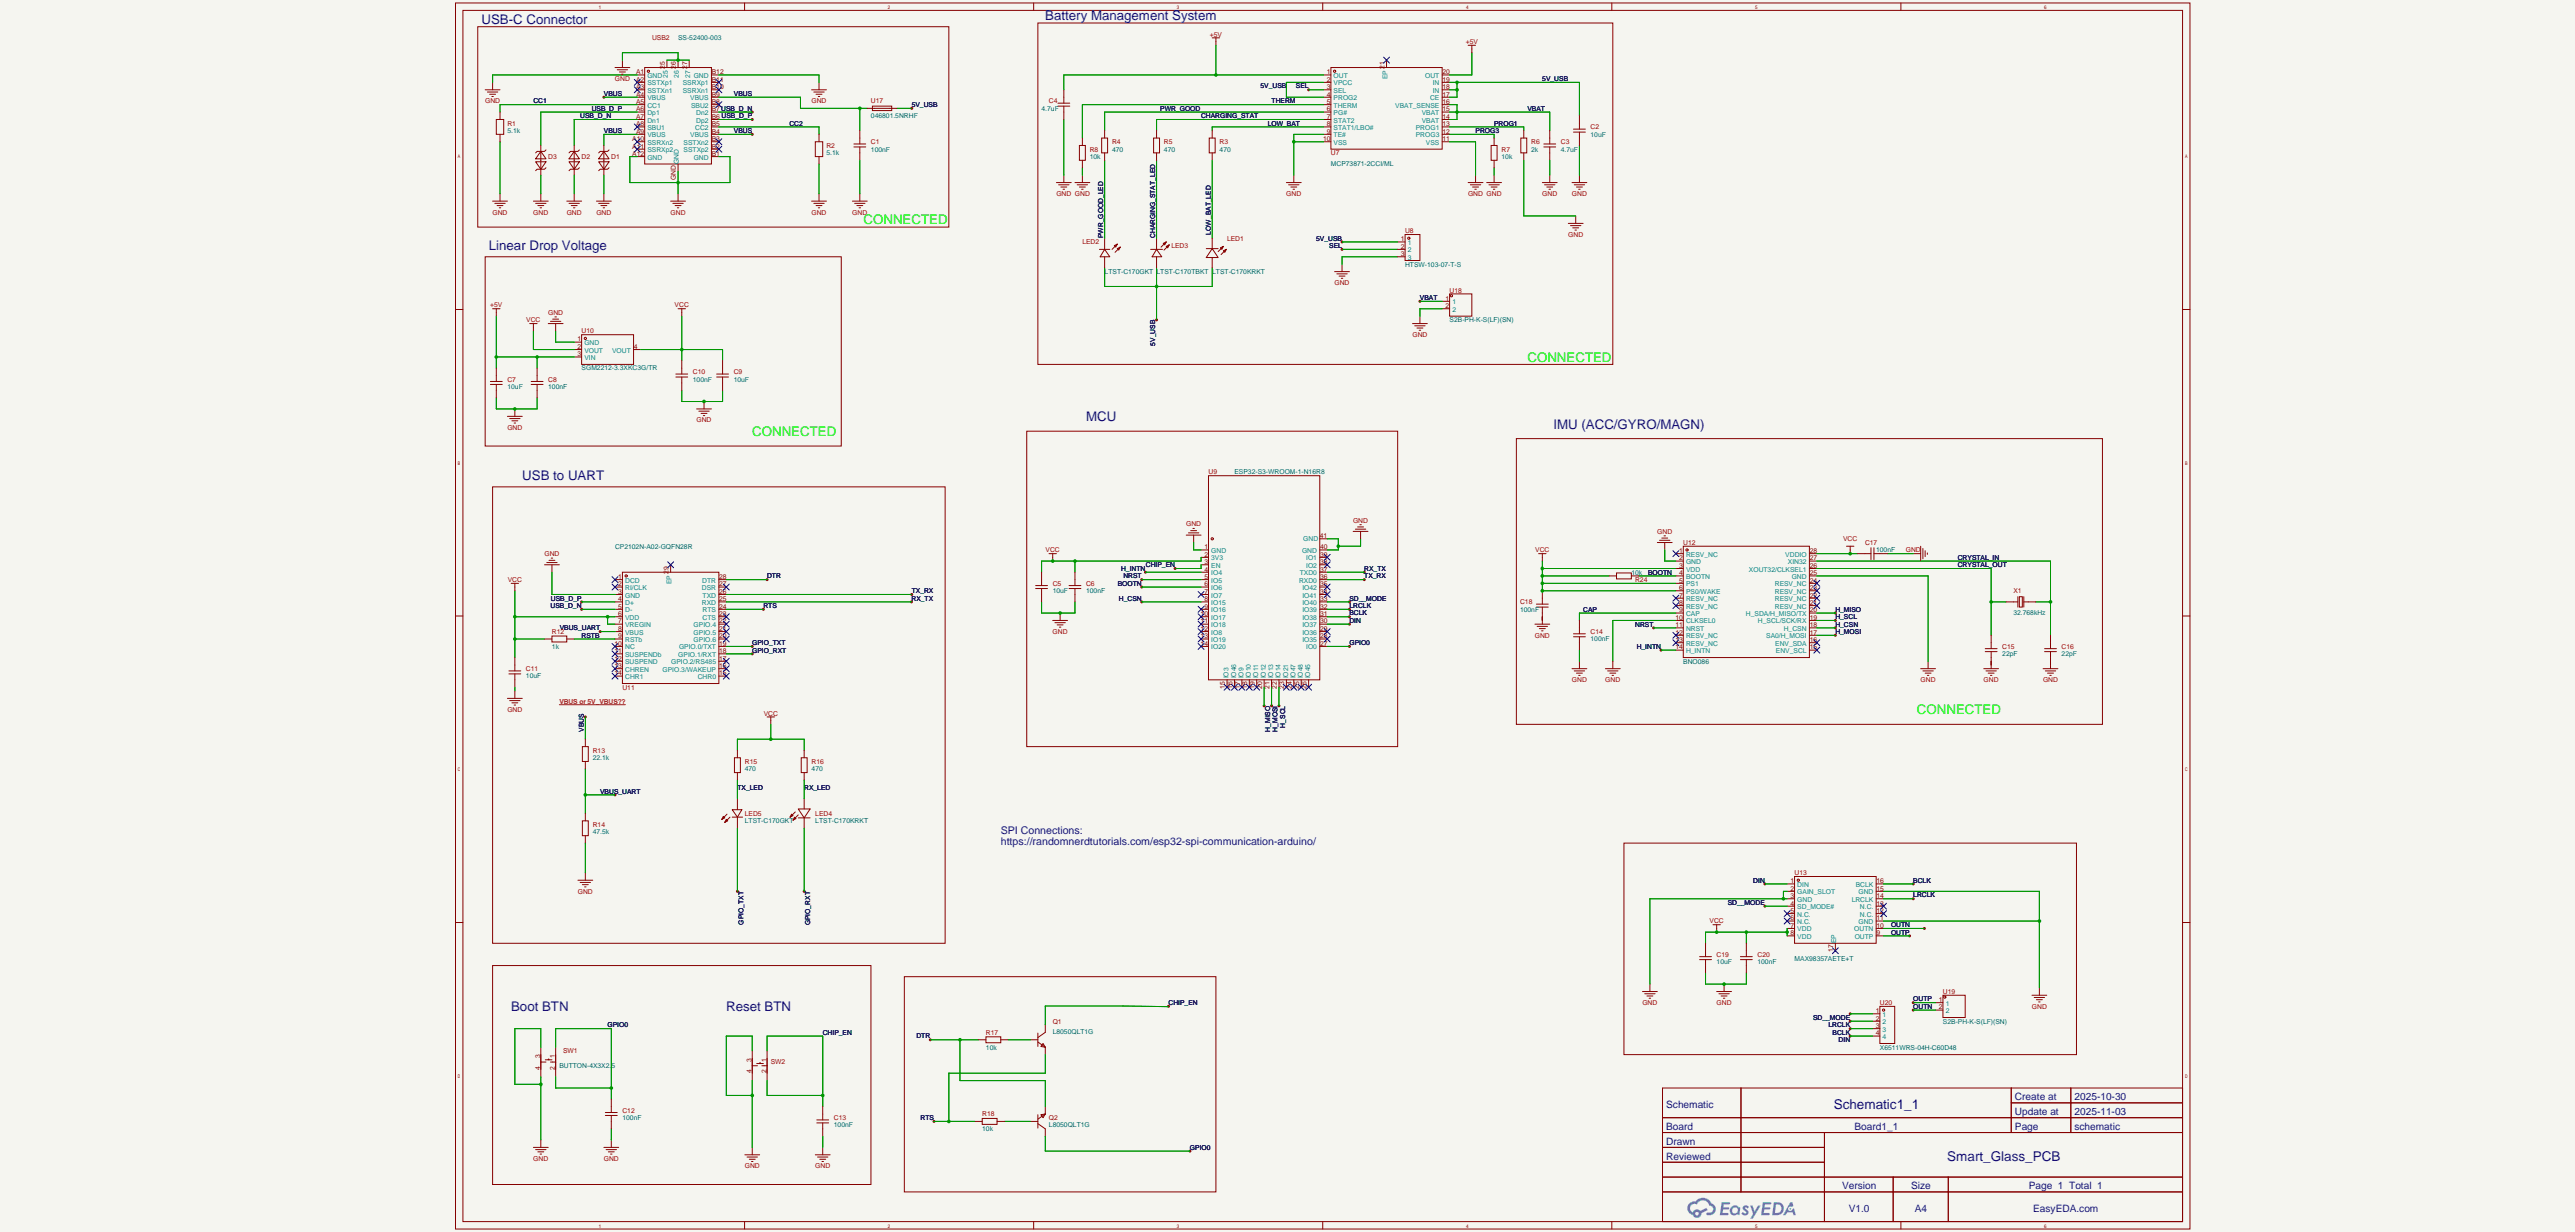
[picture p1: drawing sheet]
<svg xmlns="http://www.w3.org/2000/svg" width="882mm" height="422mm" viewBox="0 0 882 422" stroke-linecap="round" stroke-linejoin="round" font-family="sans-serif">
<defs><g id="words">
<g font-size="4.6" fill="#0000c2">
<text x="627.8" y="379.5">Schematic1_1</text>
<text x="666.7" y="397.2">Smart_Glass_PCB</text>
</g>
<g font-size="4.5" fill="#0000c2">
<text x="164.8" y="8.2">USB-C Connector</text>
<text x="357.9" y="7">Battery Management System</text>
<text x="167.4" y="85.7">Linear Drop Voltage</text>
<text x="371.9" y="144.1">MCU</text>
<text x="531.9" y="146.7">IMU (ACC/GYRO/MAGN)</text>
<text x="178.8" y="164.4">USB to UART</text>
<text x="175" y="346.1">Boot BTN</text>
<text x="248.7" y="346.1">Reset BTN</text>
</g>
<g font-size="4.5" fill="#0f0">
<text x="295.7" y="76.8">CONNECTED</text>
<text x="523" y="123.8">CONNECTED</text>
<text x="257.6" y="149.2">CONNECTED</text>
<text x="656.3" y="244.5">CONNECTED</text>
</g>
<g font-size="3.6" fill="#0000c2">
<text x="342.6" y="285.3">SPI Connections:</text>
<text x="342.6" y="289.3">https://randomnerdtutorials.com/esp32-spi-communication-arduino/</text>
</g>
<g font-size="3.5" fill="#0000c2">
<text x="689.9" y="376.6">Create at</text>
<text x="710.3" y="376.6">2025-10-30</text>
<text x="570.5" y="379.1">Schematic</text>
<text x="689.9" y="381.7">Update at</text>
<text x="710.3" y="381.7">2025-11-03</text>
<text x="570.5" y="386.7">Board</text>
<text x="635" y="386.7">Board1_1</text>
<text x="689.9" y="386.7">Page</text>
<text x="710.3" y="386.7">schematic</text>
<text x="570.5" y="391.8">Drawn</text>
<text x="570.5" y="396.9">Reviewed</text>
<text x="630.7" y="407.1">Version</text>
<text x="654.4" y="407.1">Size</text>
<text x="694.6" y="407.1">Page 1 Total 1</text>
<text x="633" y="414.7">V1.0</text>
<text x="655.6" y="414.7">A4</text>
<text x="696.1" y="414.7">EasyEDA.com</text>
</g>
<g font-size="2.3" fill="#a90000">
<text x="223.3" y="13.8">USB2</text>
<text x="414.2" y="12.5">+5V</text>
<text x="501.9" y="15">+5V</text>
<text x="210.5" y="27.7">GND</text>
<text x="166.1" y="35.4">GND</text>
<text x="277.9" y="35.4">GND</text>
<text x="298.2" y="35.4">U17</text>
<text x="359.2" y="35.4">C4</text>
<text x="173.7" y="43">R1</text>
<text x="544.6" y="44.2">C2</text>
<text x="283" y="50.6">R2</text>
<text x="298.2" y="49.3">C1</text>
<text x="373.1" y="51.9">R8</text>
<text x="380.7" y="49.3">R4</text>
<text x="398.5" y="49.3">R5</text>
<text x="417.6" y="49.3">R3</text>
<text x="455.7" y="53.1">U7</text>
<text x="514.1" y="51.9">R7</text>
<text x="524.3" y="49.3">R6</text>
<text x="534.4" y="49.3">C3</text>
<text x="187.7" y="54.4">D3</text>
<text x="199.1" y="54.4">D2</text>
<text x="209.3" y="54.4">D1</text>
<text x="361.7" y="67.1">GND GND</text>
<text x="440.4" y="67.1">GND</text>
<text x="502.6" y="67.1">GND GND</text>
<text x="528" y="67.1">GND</text>
<text x="538.2" y="67.1">GND</text>
<text x="168.6" y="73.5">GND</text>
<text x="182.6" y="73.5">GND</text>
<text x="194" y="73.5">GND</text>
<text x="204.2" y="73.5">GND</text>
<text x="229.6" y="73.5">GND</text>
<text x="277.9" y="73.5">GND</text>
<text x="291.8" y="73.5">GND</text>
<text x="370.6" y="83.6">LED2</text>
<text x="420.1" y="82.3">LED1</text>
<text x="481.1" y="79.8">U8</text>
<text x="536.9" y="81.1">GND</text>
<text x="401.1" y="84.9">LED3</text>
<text x="456.9" y="97.6">GND</text>
<text x="496.3" y="100.1">U18</text>
<text x="167.8" y="105.2">+5V</text>
<text x="187.7" y="107.7">GND</text>
<text x="231" y="105.2">VCC</text>
<text x="180.2" y="110.3">VCC</text>
<text x="199.1" y="114.1">U10</text>
<text x="483.6" y="115.4">GND</text>
<text x="173.7" y="130.6">C7</text>
<text x="187.7" y="130.6">C8</text>
<text x="237.2" y="128.1">C10</text>
<text x="251.2" y="128.1">C9</text>
<text x="173.7" y="147.1">GND</text>
<text x="238.5" y="144.6">GND</text>
<text x="413.8" y="162.4">U9</text>
<text x="463.3" y="178.9">GND</text>
<text x="406.1" y="180.1">GND</text>
<text x="567.4" y="182.7">GND</text>
<text x="631" y="185.2">VCC</text>
<text x="186.4" y="190.3">GND</text>
<text x="358" y="189">VCC</text>
<text x="525.6" y="189">VCC</text>
<text x="576.3" y="186.5">U12</text>
<text x="638.6" y="186.5">C17</text>
<text x="652.5" y="189">GND</text>
<text x="173.8" y="199.2">VCC</text>
<text x="360.4" y="200.5">C5</text>
<text x="371.9" y="200.5">C6</text>
<text x="559.8" y="199.2">R24</text>
<text x="689.4" y="203">X1</text>
<text x="520.4" y="206.8">C18</text>
<text x="189" y="217">R12</text>
<text x="360.4" y="217">GND</text>
<text x="525.5" y="218.2">GND</text>
<text x="544.6" y="217">C14</text>
<text x="685.5" y="222">C15</text>
<text x="705.9" y="222">C16</text>
<text x="180.1" y="229.7">C11</text>
<text x="538.2" y="233.5">GND</text>
<text x="549.6" y="233.5">GND</text>
<text x="657.6" y="233.5">GND</text>
<text x="679.2" y="233.5">GND</text>
<text x="699.5" y="233.5">GND</text>
<text x="213.1" y="236">U11</text>
<text x="173.7" y="243.6">GND</text>
<text x="261.5" y="244.9">VCC</text>
<text x="202.9" y="257.6">R13</text>
<text x="255" y="261.4">R15</text>
<text x="277.9" y="261.4">R16</text>
<text x="255" y="279.2">LED5</text>
<text x="279.1" y="279.2">LED4</text>
<text x="202.9" y="283">R14</text>
<text x="614.4" y="299.5">U13</text>
<text x="197.8" y="305.9">GND</text>
<text x="585.3" y="316">VCC</text>
<text x="587.8" y="327.5">C19</text>
<text x="601.7" y="327.5">C20</text>
<text x="665.2" y="340.2">U19</text>
<text x="562.3" y="344">GND</text>
<text x="587.7" y="344">GND</text>
<text x="643.6" y="344">U20</text>
<text x="695.7" y="345.2">GND</text>
<text x="360.4" y="350.3">Q1</text>
<text x="337.6" y="354.1">R17</text>
<text x="192.8" y="360.5">SW1</text>
<text x="263.9" y="364.3">SW2</text>
<text x="213.1" y="380.8">C12</text>
<text x="285.5" y="383.3">C13</text>
<text x="336.3" y="382.1">R18</text>
<text x="359.2" y="383.3">Q2</text>
<text x="182.6" y="397.3">GND</text>
<text x="206.7" y="397.3">GND</text>
<text x="255" y="399.8">GND</text>
<text x="279.1" y="399.8">GND</text>
</g>
<g font-size="2.3" fill="#006464">
<text x="232.2" y="13.8">SS-52400-003</text>
<text x="298.2" y="40.4">046801.5NRHF</text>
<text x="356.6" y="37.9">4.7uF</text>
<text x="173.7" y="45.5">5.1k</text>
<text x="544.6" y="46.8">10uF</text>
<text x="283" y="53.1">5.1k</text>
<text x="298.2" y="51.9">100nF</text>
<text x="380.7" y="51.9">470</text>
<text x="398.5" y="51.9">470</text>
<text x="417.6" y="51.9">470</text>
<text x="524.3" y="51.9">2k</text>
<text x="534.4" y="51.9">4.7uF</text>
<text x="373.1" y="54.4">10k</text>
<text x="455.7" y="56.7">MCP73871-2CCI/ML</text>
<text x="514.1" y="54.4">10k</text>
<text x="378.2" y="93.8">LTST-C170GKT</text>
<text x="396" y="93.8">LTST-C170TBKT</text>
<text x="415" y="93.8">LTST-C170KRKT</text>
<text x="481.1" y="91.2">HTSW-103-07-T-S</text>
<text x="496.3" y="110.3">S2B-PH-K-S(LF)(SN)</text>
<text x="199.1" y="126.8">SGM2212-3.3XKC3G/TR</text>
<text x="237.2" y="130.6">100nF</text>
<text x="251.2" y="130.6">10uF</text>
<text x="173.7" y="133.1">10uF</text>
<text x="187.7" y="133.1">100nF</text>
<text x="422.7" y="162.4">ESP32-S3-WROOM-1-N16R8</text>
<text x="210.6" y="187.8">CP2102N-A02-GQFN28R</text>
<text x="642.4" y="189">100nF</text>
<text x="558.5" y="196.6">10k</text>
<text x="360.4" y="203">10uF</text>
<text x="371.9" y="203">100nF</text>
<text x="520.4" y="209.3">100nF</text>
<text x="689.4" y="210.6">32.768kHz</text>
<text x="544.6" y="219.5">100nF</text>
<text x="189" y="222">1k</text>
<text x="576.3" y="227.1">BNO086</text>
<text x="685.5" y="224.6">22pF</text>
<text x="705.9" y="224.6">22pF</text>
<text x="180.1" y="232.2">10uF</text>
<text x="202.9" y="260.1">22.1k</text>
<text x="255" y="264">470</text>
<text x="277.9" y="264">470</text>
<text x="255" y="281.7">LTST-C170GKT</text>
<text x="279.1" y="281.7">LTST-C170KRKT</text>
<text x="202.9" y="285.5">47.5k</text>
<text x="587.8" y="330">10uF</text>
<text x="601.7" y="330">100nF</text>
<text x="614.4" y="328.7">MAX98357AETE+T</text>
<text x="360.4" y="353.9">L8050QLT1G</text>
<text x="665.2" y="350.3">S2B-PH-K-S(LF)(SN)</text>
<text x="337.6" y="359.2">10k</text>
<text x="643.6" y="359.2">X6511WRS-04H-C60D48</text>
<text x="191.5" y="365.6">BUTTON-4X3X2.5</text>
<text x="213.1" y="383.3">100nF</text>
<text x="285.5" y="385.9">100nF</text>
<text x="336.3" y="387.1">10k</text>
<text x="359.2" y="385.9">L8050QLT1G</text>
</g>
<g font-size="2.3" fill="#840000">
<text x="227.6" y="23.6" transform="rotate(-90 227.6 23.6)">25</text>
<text x="231.4" y="23.6" transform="rotate(-90 231.4 23.6)">26</text>
<text x="235.2" y="23.6" transform="rotate(-90 235.2 23.6)">27</text>
<text x="474" y="23.6" transform="rotate(-90 474 23.6)">21</text>
<text x="217.8" y="25.4">A1</text>
<text x="217.8" y="28">A2</text>
<text x="243.7" y="28">B11</text>
<text x="243.7" y="25.4">B12</text>
<text x="454.3" y="25.4">1</text>
<text x="454.3" y="28">2</text>
<text x="493.9" y="28">19</text>
<text x="493.9" y="25.4">20</text>
<text x="217.8" y="30.5">A3</text>
<text x="217.8" y="33">A4</text>
<text x="217.8" y="35.6">A5</text>
<text x="243.7" y="35.6">B8</text>
<text x="243.7" y="33">B9</text>
<text x="243.7" y="30.5">B10</text>
<text x="454.3" y="30.5">3</text>
<text x="454.3" y="33">4</text>
<text x="454.3" y="35.6">5</text>
<text x="493.9" y="35.6">16</text>
<text x="493.9" y="33">17</text>
<text x="493.9" y="30.5">18</text>
<text x="217.8" y="38.1">A6</text>
<text x="217.8" y="40.7">A7</text>
<text x="243.7" y="40.7">B6 USB_D_P</text>
<text x="243.7" y="38.1">B7USB_D_N</text>
<text x="454.3" y="38.1">6</text>
<text x="454.3" y="40.7">7</text>
<text x="493.9" y="40.7">14</text>
<text x="493.9" y="38.1">15</text>
<text x="217.8" y="43.2">A8</text>
<text x="217.8" y="45.7">A9</text>
<text x="243.7" y="45.7">B4</text>
<text x="243.7" y="43.2">B5</text>
<text x="454.3" y="43.2">8</text>
<text x="454.3" y="45.7">9</text>
<text x="493.9" y="45.7">12</text>
<text x="493.9" y="43.2">13</text>
<text x="216.5" y="48.3">A10</text>
<text x="216.5" y="50.8">A11</text>
<text x="216.5" y="53.4">A12</text>
<text x="243.7" y="53.4">B1</text>
<text x="243.7" y="50.8">B2</text>
<text x="243.7" y="48.3">B3</text>
<text x="453" y="48.3">10</text>
<text x="493.9" y="48.3">11</text>
<text x="231.4" y="61.8" transform="rotate(-90 231.4 61.8)">GND</text>
<text x="479.7" y="82.6">1</text>
<text x="479.7" y="85.1">2</text>
<text x="479.7" y="87.7">3</text>
<text x="494.9" y="102.9">1</text>
<text x="494.9" y="105.4">2</text>
<text x="197.7" y="119.4">2</text>
<text x="197.7" y="116.9">1</text>
<text x="217" y="119.4">4</text>
<text x="197.7" y="121.9">3</text>
<text x="451.9" y="184.2">41</text>
<text x="412.4" y="188">1</text>
<text x="412.4" y="190.5">2</text>
<text x="452" y="190.5">39</text>
<text x="452" y="188">40</text>
<text x="574.9" y="189.3">1</text>
<text x="574.9" y="191.8">2</text>
<text x="619.6" y="191.8">27</text>
<text x="619.6" y="189.3">28</text>
<text x="228.9" y="196.3" transform="rotate(-90 228.9 196.3)">29</text>
<text x="412.4" y="193.1">3</text>
<text x="412.4" y="195.6">4</text>
<text x="452" y="195.6">37</text>
<text x="452" y="193.1">38</text>
<text x="574.9" y="194.3">3</text>
<text x="574.9" y="196.9">4</text>
<text x="619.6" y="196.9">25</text>
<text x="619.6" y="194.3">26</text>
<text x="211.7" y="198.1">1</text>
<text x="211.7" y="200.7">2</text>
<text x="211.7" y="203.2">3</text>
<text x="246.3" y="203.2">26</text>
<text x="246.3" y="200.7">27</text>
<text x="246.3" y="198.1">28</text>
<text x="412.4" y="198.1">5</text>
<text x="412.4" y="200.7">6</text>
<text x="412.4" y="203.2">7</text>
<text x="452" y="203.2">34</text>
<text x="452" y="200.7">35</text>
<text x="452" y="198.1">36</text>
<text x="574.9" y="199.4">5</text>
<text x="574.9" y="202">6</text>
<text x="619.6" y="202">23</text>
<text x="619.6" y="199.4">24</text>
<text x="211.7" y="205.8">4</text>
<text x="211.7" y="208.3">5</text>
<text x="246.3" y="208.3">24</text>
<text x="246.3" y="205.8">25</text>
<text x="412.4" y="205.8">8</text>
<text x="412.4" y="208.3">9</text>
<text x="452" y="208.3">32</text>
<text x="452" y="205.8">33</text>
<text x="574.9" y="204.5">7</text>
<text x="574.9" y="207">8</text>
<text x="574.9" y="209.6">9</text>
<text x="619.6" y="209.6">20</text>
<text x="619.6" y="207">21</text>
<text x="619.6" y="204.5">22</text>
<text x="211.7" y="210.8">6</text>
<text x="211.7" y="213.4">7</text>
<text x="211.7" y="215.9">8</text>
<text x="246.3" y="215.9">21</text>
<text x="246.3" y="213.4">22</text>
<text x="246.3" y="210.8">23</text>
<text x="411.1" y="210.8">10</text>
<text x="411.1" y="213.4">11</text>
<text x="411.1" y="215.9">12</text>
<text x="452" y="215.9">29</text>
<text x="452" y="213.4">30</text>
<text x="452" y="210.8">31</text>
<text x="573.6" y="212.1">10</text>
<text x="573.6" y="214.7">11</text>
<text x="619.6" y="214.7">18</text>
<text x="619.6" y="212.1">19</text>
<text x="210.4" y="221">10</text>
<text x="211.7" y="218.5">9</text>
<text x="246.3" y="221">19</text>
<text x="246.3" y="218.5">20</text>
<text x="411.1" y="218.5">13</text>
<text x="411.1" y="221">14</text>
<text x="452" y="221">27</text>
<text x="452" y="218.5">28</text>
<text x="573.6" y="217.2">12</text>
<text x="573.6" y="219.7">13</text>
<text x="619.6" y="219.7">16</text>
<text x="619.6" y="217.2">17</text>
<text x="210.4" y="223.5">11</text>
<text x="210.4" y="226.1">12</text>
<text x="246.3" y="226.1">17</text>
<text x="246.3" y="223.5">18</text>
<text x="573.6" y="222.3">14</text>
<text x="619.6" y="222.3">15</text>
<text x="210.4" y="228.6">13</text>
<text x="210.4" y="231.2">14</text>
<text x="246.3" y="231.2">15</text>
<text x="246.3" y="228.6">16</text>
<text x="419.4" y="235.8" transform="rotate(-90 419.4 235.8)">15</text>
<text x="421.9" y="235.8" transform="rotate(-90 421.9 235.8)">16</text>
<text x="424.5" y="235.8" transform="rotate(-90 424.5 235.8)">17</text>
<text x="427" y="235.8" transform="rotate(-90 427 235.8)">18</text>
<text x="429.6" y="235.8" transform="rotate(-90 429.6 235.8)">19</text>
<text x="432.1" y="235.8" transform="rotate(-90 432.1 235.8)">20</text>
<text x="434.6" y="235.8" transform="rotate(-90 434.6 235.8)">21</text>
<text x="437.2" y="235.8" transform="rotate(-90 437.2 235.8)">22</text>
<text x="439.7" y="235.8" transform="rotate(-90 439.7 235.8)">23</text>
<text x="442.3" y="235.8" transform="rotate(-90 442.3 235.8)">24</text>
<text x="444.8" y="235.8" transform="rotate(-90 444.8 235.8)">25</text>
<text x="447.3" y="235.8" transform="rotate(-90 447.3 235.8)">26</text>
<text x="613" y="302.3">1</text>
<text x="613" y="304.8">2</text>
<text x="642.5" y="304.8">15</text>
<text x="642.5" y="302.3">16</text>
<text x="613" y="307.4">3</text>
<text x="613" y="309.9">4</text>
<text x="642.5" y="309.9">13</text>
<text x="642.5" y="307.4">14</text>
<text x="613" y="312.4">5</text>
<text x="613" y="315">6</text>
<text x="613" y="317.5">7</text>
<text x="642.5" y="317.5">10</text>
<text x="642.5" y="315">11</text>
<text x="642.5" y="312.4">12</text>
<text x="613" y="320.1">8</text>
<text x="642.5" y="320.1">9</text>
<text x="627.7" y="325.9" transform="rotate(-90 627.7 325.9)">17</text>
<text x="642.2" y="346.7">1</text>
<text x="663.8" y="342.9">1</text>
<text x="663.8" y="345.5">2</text>
<text x="642.2" y="349.3">2</text>
<text x="642.2" y="351.8">3</text>
<text x="642.2" y="354.4">4</text>
<text x="184.9" y="362.2" transform="rotate(-90 184.9 362.2)">3</text>
<text x="190" y="362.2" transform="rotate(-90 190 362.2)">1</text>
<text x="257.3" y="363.5" transform="rotate(-90 257.3 363.5)">3</text>
<text x="262.4" y="363.5" transform="rotate(-90 262.4 363.5)">1</text>
<text x="184.9" y="366" transform="rotate(-90 184.9 366)">4</text>
<text x="190" y="366" transform="rotate(-90 190 366)">2</text>
<text x="257.3" y="367.3" transform="rotate(-90 257.3 367.3)">4</text>
<text x="262.4" y="367.3" transform="rotate(-90 262.4 367.3)">2</text>
</g>
<g font-size="2.3" fill="#008484">
<text x="221.7" y="26.7">GND</text>
<text x="221.7" y="29.2">SSTXp1</text>
<text x="228.6" y="26.7" transform="rotate(-90 228.6 26.7)">25</text>
<text x="232.5" y="26.7" transform="rotate(-90 232.5 26.7)">26</text>
<text x="233.8" y="29.2">SSRXp1</text>
<text x="236.3" y="26.7" transform="rotate(-90 236.3 26.7)">27</text>
<text x="237.5" y="26.7">GND</text>
<text x="456.6" y="26.7">OUT</text>
<text x="456.6" y="29.2">VPCC</text>
<text x="475" y="27.2" transform="rotate(-90 475 27.2)">EP</text>
<text x="488" y="26.7">OUT</text>
<text x="490.5" y="29.2">IN</text>
<text x="221.7" y="31.8">SSTXn1</text>
<text x="221.7" y="34.3">VBUS</text>
<text x="233.8" y="31.8">SSRXn1</text>
<text x="236.4" y="34.3">VBUS</text>
<text x="456.6" y="31.8">SEL</text>
<text x="456.6" y="34.3">PROG2</text>
<text x="489.6" y="34.3">CE</text>
<text x="490.5" y="31.8">IN</text>
<text x="221.7" y="36.9">CC1</text>
<text x="221.7" y="39.4">Dp1</text>
<text x="221.7" y="41.9">Dn1</text>
<text x="236.6" y="36.9">SBU2</text>
<text x="238.4" y="41.9">Dp2</text>
<text x="238.4" y="39.4">Dn2</text>
<text x="456.6" y="36.9">THERM</text>
<text x="456.6" y="39.4">PG#</text>
<text x="456.6" y="41.9">STAT2</text>
<text x="477.7" y="36.9">VBAT_SENSE</text>
<text x="486.8" y="41.9">VBAT</text>
<text x="486.8" y="39.4">VBAT</text>
<text x="221.7" y="44.5">SBU1</text>
<text x="221.7" y="47">VBUS</text>
<text x="236.4" y="47">VBUS</text>
<text x="238" y="44.5">CC2</text>
<text x="456.6" y="44.5">STAT1/LBO#</text>
<text x="456.6" y="47">TE#</text>
<text x="484.8" y="47">PROG3</text>
<text x="484.8" y="44.5">PROG1</text>
<text x="221.7" y="49.6">SSRXn2</text>
<text x="221.7" y="52.1">SSRXp2</text>
<text x="234" y="52.1">SSTXp2</text>
<text x="234" y="49.6">SSTXn2</text>
<text x="456.6" y="49.6">VSS</text>
<text x="488.2" y="49.6">VSS</text>
<text x="221.7" y="54.6">GND</text>
<text x="232.5" y="56.1" transform="rotate(-90 232.5 56.1)">GND</text>
<text x="237.5" y="54.6">GND</text>
<text x="482" y="83.8">1</text>
<text x="482" y="86.4">2</text>
<text x="482" y="88.9">3</text>
<text x="497.3" y="104.2">1</text>
<text x="497.3" y="106.7">2</text>
<text x="200.1" y="118.1">GND</text>
<text x="200.1" y="123.2">VIN</text>
<text x="200.1" y="120.7">VOUT</text>
<text x="209.6" y="120.7">VOUT</text>
<text x="446.2" y="185.2">GND</text>
<text x="414.7" y="189.3">GND</text>
<text x="414.7" y="191.8">3V3</text>
<text x="445.8" y="189.3">GND</text>
<text x="447.2" y="191.8">IO1</text>
<text x="577.3" y="190.5">RESV_NC</text>
<text x="611.3" y="190.5">VDDIO</text>
<text x="414.7" y="194.3">EN</text>
<text x="414.7" y="196.9">IO4</text>
<text x="445" y="196.9">TXD0</text>
<text x="447.2" y="194.3">IO2</text>
<text x="577.3" y="193.1">GND</text>
<text x="577.3" y="195.6">VDD</text>
<text x="598.8" y="195.6">XOUT32/CLKSEL1</text>
<text x="612.2" y="193.1">XIN32</text>
<text x="214" y="199.4">DCD</text>
<text x="214" y="202">RI/CLK</text>
<text x="229.9" y="199.9" transform="rotate(-90 229.9 199.9)">EP</text>
<text x="240.3" y="202">DSR</text>
<text x="240.4" y="199.4">DTR</text>
<text x="414.7" y="199.4">IO5</text>
<text x="414.7" y="202">IO6</text>
<text x="444.8" y="199.4">RXD0</text>
<text x="445.9" y="202">IO42</text>
<text x="577.3" y="198.1">BOOTN</text>
<text x="577.3" y="200.7">PS1</text>
<text x="577.3" y="203.2">PS0/WAKE</text>
<text x="607.7" y="203.2">RESV_NC</text>
<text x="607.7" y="200.7">RESV_NC</text>
<text x="613.4" y="198.1">GND</text>
<text x="214" y="204.5">GND</text>
<text x="214" y="207">D+</text>
<text x="214" y="209.6">D-</text>
<text x="240.3" y="207">RXD</text>
<text x="240.6" y="209.6">RTS</text>
<text x="240.6" y="204.5">TXD</text>
<text x="414.7" y="204.5">IO7</text>
<text x="414.7" y="207">IO15</text>
<text x="414.7" y="209.6">IO16</text>
<text x="445.9" y="209.6">IO39</text>
<text x="445.9" y="207">IO40</text>
<text x="445.9" y="204.5">IO41</text>
<text x="577.3" y="205.8">RESV_NC</text>
<text x="577.3" y="208.3">RESV_NC</text>
<text x="607.7" y="208.3">RESV_NC</text>
<text x="607.7" y="205.8">RESV_NC</text>
<text x="214" y="212.1">VDD</text>
<text x="214" y="214.7">VREGIN</text>
<text x="237.5" y="214.7">GPIO.4</text>
<text x="240.6" y="212.1">CTS</text>
<text x="414.7" y="212.1">IO17</text>
<text x="414.7" y="214.7">IO18</text>
<text x="445.9" y="214.7">IO37</text>
<text x="445.9" y="212.1">IO38</text>
<text x="577.3" y="210.8">CAP</text>
<text x="577.3" y="213.4">CLKSEL0</text>
<text x="577.3" y="215.9">NRST</text>
<text x="597.8" y="210.8">H_SDA/H_MISO/TX</text>
<text x="601.9" y="213.4">H_SCL/SCK/RX</text>
<text x="610.7" y="215.9">H_CSN</text>
<text x="214" y="217.2">VBUS</text>
<text x="214" y="219.7">RSTb</text>
<text x="237.5" y="219.7">GPIO.6</text>
<text x="237.5" y="217.2">GPIO.5</text>
<text x="414.7" y="217.2">IO8</text>
<text x="414.7" y="219.7">IO19</text>
<text x="445.9" y="219.7">IO35</text>
<text x="445.9" y="217.2">IO36</text>
<text x="577.3" y="218.5">RESV_NC</text>
<text x="577.3" y="221">RESV_NC</text>
<text x="604.7" y="218.5">SA0/H_MOSI</text>
<text x="607.8" y="221">ENV_SDA</text>
<text x="214" y="222.3">NC</text>
<text x="214" y="224.8">SUSPENDb</text>
<text x="214" y="227.4">SUSPEND</text>
<text x="229.8" y="227.4">GPIO.2/RS485</text>
<text x="232.2" y="224.8">GPIO.1/RXT</text>
<text x="232.5" y="222.3">GPIO.0/TXT</text>
<text x="414.7" y="222.3">IO20</text>
<text x="447.2" y="222.3">IO0</text>
<text x="577.3" y="223.5">H_INTN</text>
<text x="608" y="223.5">ENV_SCL</text>
<text x="214" y="229.9">CHREN</text>
<text x="214" y="232.4">CHR1</text>
<text x="226.8" y="229.9">GPIO.3/WAKEUP</text>
<text x="238.9" y="232.4">CHR0</text>
<text x="420.7" y="232.2" transform="rotate(-90 420.7 232.2)">IO3</text>
<text x="423.2" y="232.2" transform="rotate(-90 423.2 232.2)">IO46</text>
<text x="425.7" y="232.2" transform="rotate(-90 425.7 232.2)">IO9</text>
<text x="428.3" y="232.2" transform="rotate(-90 428.3 232.2)">IO10</text>
<text x="430.8" y="232.2" transform="rotate(-90 430.8 232.2)">IO11</text>
<text x="433.4" y="232.2" transform="rotate(-90 433.4 232.2)">IO12</text>
<text x="435.9" y="232.2" transform="rotate(-90 435.9 232.2)">IO13</text>
<text x="438.4" y="232.2" transform="rotate(-90 438.4 232.2)">IO14</text>
<text x="441" y="232.2" transform="rotate(-90 441 232.2)">IO21</text>
<text x="443.5" y="232.2" transform="rotate(-90 443.5 232.2)">IO47</text>
<text x="446.1" y="232.2" transform="rotate(-90 446.1 232.2)">IO48</text>
<text x="448.6" y="232.2" transform="rotate(-90 448.6 232.2)">IO45</text>
<text x="615.4" y="303.6">DIN</text>
<text x="635.4" y="303.6">BCLK</text>
<text x="615.4" y="306.1">GAIN_SLOT</text>
<text x="615.4" y="308.6">GND</text>
<text x="615.4" y="311.2">SD_MODE#</text>
<text x="634" y="308.6">LRCLK</text>
<text x="636.3" y="306.1">GND</text>
<text x="636.8" y="311.2">N.C.</text>
<text x="615.4" y="313.7">N.C.</text>
<text x="615.4" y="316.3">N.C.</text>
<text x="636.3" y="316.3">GND</text>
<text x="636.8" y="313.7">N.C.</text>
<text x="615.4" y="318.8">VDD</text>
<text x="615.4" y="321.3">VDD</text>
<text x="628.7" y="322.8" transform="rotate(-90 628.7 322.8)">EP</text>
<text x="634.9" y="318.8">OUTN</text>
<text x="635" y="321.3">OUTP</text>
<text x="666.2" y="344.2">1</text>
<text x="666.2" y="346.7">2</text>
<text x="644.6" y="348">1</text>
<text x="644.6" y="350.5">2</text>
<text x="644.6" y="353.1">3</text>
<text x="644.6" y="355.6">4</text>
</g>
<g font-size="2.3">
<text x="528.1" y="27.7">5V_USB</text>
<text x="182.6" y="35.4">CC1</text>
<text x="206.8" y="32.8">VBUS</text>
<text x="251.3" y="32.8">VBUS</text>
<text x="431.6" y="30.3">5V_USB</text>
<text x="435.4" y="35.4">THERM</text>
<text x="443.7" y="30.3">SEL</text>
<text x="198.6" y="40.4">USB_D_N</text>
<text x="202.6" y="37.9">USB_D_P</text>
<text x="312.2" y="36.6">5V_USB</text>
<text x="397.3" y="37.9">PWR_GOOD</text>
<text x="411.2" y="40.4">CHARGING_STAT</text>
<text x="523" y="37.9">VBAT</text>
<text x="206.8" y="45.5">VBUS</text>
<text x="251.3" y="45.5">VBUS</text>
<text x="270.3" y="43">CC2</text>
<text x="434.1" y="43">LOW_BAT</text>
<text x="505.2" y="45.5">PROG3</text>
<text x="511.6" y="43">PROG1</text>
<text x="377.7" y="81.5" transform="rotate(-90 377.7 81.5)">PWR_GOOD_LED</text>
<text x="395.5" y="81.5" transform="rotate(-90 395.5 81.5)">CHARGING_STAT_LED</text>
<text x="414.6" y="80.3" transform="rotate(-90 414.6 80.3)">LOW_BAT_LED</text>
<text x="450.6" y="82.3">5V_USB</text>
<text x="455.1" y="84.9">SEL</text>
<text x="486.2" y="102.7">VBAT</text>
<text x="395.5" y="118.3" transform="rotate(-90 395.5 118.3)">5V_USB</text>
<text x="670.3" y="191.6">CRYSTAL_IN</text>
<text x="262.6" y="197.9">DTR</text>
<text x="383.8" y="195.4">H_INTN</text>
<text x="384.6" y="197.9">NRST</text>
<text x="392.3" y="194.1">CHIP_EN</text>
<text x="467.1" y="197.9">TX_RX</text>
<text x="467.1" y="195.4">RX_TX</text>
<text x="564.3" y="196.6">BOOTN</text>
<text x="670.3" y="194.1">CRYSTAL_OUT</text>
<text x="312.2" y="203">TX_RX</text>
<text x="382.7" y="200.5">BOOTN</text>
<text x="188.5" y="208.1">USB_D_N</text>
<text x="188.6" y="205.5">USB_D_P</text>
<text x="261.4" y="208.1">RTS</text>
<text x="312.1" y="205.5">RX_TX</text>
<text x="383.1" y="205.5">H_CSN</text>
<text x="462" y="205.5">SD__MODE</text>
<text x="462" y="208.1">LRCLK</text>
<text x="542" y="209.3">CAP</text>
<text x="628.4" y="209.3">H_MISO</text>
<text x="191.6" y="215.7">VBUS_UART</text>
<text x="462" y="210.6">BCLK</text>
<text x="462" y="213.2">DIN</text>
<text x="559.9" y="214.4">NRST</text>
<text x="628.4" y="211.9">H_SCL</text>
<text x="628.4" y="214.4">H_CSN</text>
<text x="199.1" y="218.2">RSTB</text>
<text x="257.6" y="220.8">GPIO_TXT</text>
<text x="462" y="220.8">GPIO0</text>
<text x="628.4" y="217">H_MOSI</text>
<text x="257.6" y="223.3">GPIO_RXT</text>
<text x="560.4" y="222">H_INTN</text>
<text x="199.9" y="250.4" transform="rotate(-90 199.9 250.4)">VBUS</text>
<text x="434.9" y="250.4" transform="rotate(-90 434.9 250.4)">H_MISO</text>
<text x="437.4" y="250.4" transform="rotate(-90 437.4 250.4)">H_MOSI</text>
<text x="440" y="249" transform="rotate(-90 440 249)">H_SCL</text>
<text x="205.5" y="271.6">VBUS_UART</text>
<text x="252.5" y="270.3">TX_LED</text>
<text x="275.3" y="270.3">RX_LED</text>
<text x="600.3" y="302.1">DIN</text>
<text x="655.1" y="302.1">BCLK</text>
<text x="591.6" y="309.7">SD__MODE</text>
<text x="655.1" y="307.1">LRCLK</text>
<text x="254.6" y="316.5" transform="rotate(-90 254.6 316.5)">GPIO_TXT</text>
<text x="277.4" y="316.7" transform="rotate(-90 277.4 316.7)">GPIO_RXT</text>
<text x="647.4" y="317.3">OUTN</text>
<text x="647.4" y="319.8">OUTP</text>
<text x="400.1" y="344.1">CHIP_EN</text>
<text x="655.1" y="342.7">OUTP</text>
<text x="655.1" y="345.2">OUTN</text>
<text x="208" y="351.6">GPIO0</text>
<text x="620.8" y="349">SD__MODE</text>
<text x="626" y="351.6">LRCLK</text>
<text x="281.7" y="354.1">CHIP_EN</text>
<text x="313.8" y="355.4">DTR</text>
<text x="627.4" y="354.1">BCLK</text>
<text x="629.5" y="356.7">DIN</text>
<text x="315.2" y="383.3">RTS</text>
<text x="407.4" y="393.5">GPIO0</text>
</g>
<text font-size="2.3" fill="#f00" x="191.5" y="241.1">VBUS or 5V_VBUS??</text>
</g></defs>
<path d="M0 0h881.6v421.6h-881.6z" fill="#f5f5f0"/>
<g fill="#850000">
<circle cx="206.8" cy="33.3" r=".51"/>
<circle cx="257.6" cy="46" r=".51"/>
<circle cx="257.6" cy="38.4" r=".51"/>
<circle cx="257.6" cy="40.9" r=".51"/>
<circle cx="312.2" cy="37.1" r=".51"/>
<circle cx="396" cy="109.5" r=".51"/>
<circle cx="459.5" cy="82.8" r=".51"/>
<circle cx="448.1" cy="30.7" r=".51"/>
<circle cx="459.5" cy="85.3" r=".51"/>
<circle cx="199.1" cy="206" r=".51"/>
<circle cx="199.1" cy="208.5" r=".51"/>
<circle cx="312.1" cy="206" r=".51"/>
<circle cx="312.2" cy="203.5" r=".51"/>
<circle cx="200.4" cy="245.4" r=".51"/>
<circle cx="210.6" cy="272" r=".51"/>
<circle cx="205.5" cy="216.2" r=".51"/>
<circle cx="257.6" cy="221.2" r=".51"/>
<circle cx="257.6" cy="223.8" r=".51"/>
<circle cx="252.5" cy="305.1" r=".51"/>
<circle cx="275.3" cy="305.1" r=".51"/>
<circle cx="262.6" cy="198.4" r=".51"/>
<circle cx="261.4" cy="208.5" r=".51"/>
<circle cx="467.1" cy="198.4" r=".51"/>
<circle cx="467.1" cy="195.8" r=".51"/>
<circle cx="402.3" cy="194.6" r=".51"/>
<circle cx="462" cy="221.2" r=".51"/>
<circle cx="318.5" cy="355.9" r=".51"/>
<circle cx="319.8" cy="383.8" r=".51"/>
<circle cx="400.1" cy="344.4" r=".51"/>
<circle cx="407.4" cy="394" r=".51"/>
<circle cx="628.4" cy="209.8" r=".51"/>
<circle cx="628.4" cy="212.3" r=".51"/>
<circle cx="568.7" cy="222.5" r=".51"/>
<circle cx="566.2" cy="214.9" r=".51"/>
<circle cx="392.2" cy="195.8" r=".51"/>
<circle cx="390.9" cy="198.4" r=".51"/>
<circle cx="390.9" cy="200.9" r=".51"/>
<circle cx="628.4" cy="217.4" r=".51"/>
<circle cx="628.4" cy="214.9" r=".51"/>
<circle cx="435.4" cy="241.6" r=".51"/>
<circle cx="432.8" cy="241.6" r=".51"/>
<circle cx="437.9" cy="241.6" r=".51"/>
<circle cx="390.9" cy="206" r=".51"/>
<circle cx="658.9" cy="317.8" r=".51"/>
<circle cx="653.8" cy="320.3" r=".51"/>
<circle cx="604.3" cy="310.1" r=".51"/>
<circle cx="604.3" cy="302.5" r=".51"/>
<circle cx="655.1" cy="302.5" r=".51"/>
<circle cx="655.1" cy="307.6" r=".51"/>
<circle cx="462" cy="206" r=".51"/>
<circle cx="462" cy="211.1" r=".51"/>
<circle cx="462" cy="208.5" r=".51"/>
<circle cx="462" cy="213.6" r=".51"/>
<circle cx="486.2" cy="103.1" r=".51"/>
<circle cx="655.1" cy="343.2" r=".51"/>
<circle cx="655.1" cy="345.7" r=".51"/>
<circle cx="633.5" cy="354.6" r=".51"/>
<circle cx="633.5" cy="352" r=".51"/>
<circle cx="633.5" cy="349.5" r=".51"/>
<circle cx="633.5" cy="347" r=".51"/>
</g>
<g fill="none" stroke="#850000" stroke-width=".34">
<path d="M156 1h593.8v419.6h-593.8zM158.5 3.6h588.8v414.5h-588.8zM254.9 1v2.6M353.9 1v2.6M452.9 1v2.6M551.9 1v2.6M650.8 1v2.6M156 105.9h2.5M747.3 105.9h2.5M156 210.8h2.5M747.3 210.8h2.5M156 315.7h2.5"/>
<path d="M747.3 315.7h2.5M569.2 372.4h178.1v45.7h-178.1zM596.1 372.4v35.5M688.6 372.4v15.2M688.6 377.4h58.7M709 372.4v15.2M569.2 382.5h178.1M569.2 387.6h178.1M569.2 392.7h55.5M569.2 397.8h55.5M624.7 387.6v30.5M254.9 418.1v2.5"/>
<path d="M353.9 418.1v2.5M452.9 418.1v2.5M551.9 418.1v2.5M569.2 402.8h178.1M569.2 407.9h178.1M648.2 402.8v15.3M650.8 418.1v2.5M667.1 402.8v15.3"/>
</g>
<g fill="#5487ff">
<path d="M597 412.8a1.3 1.3 0 0 1 1.8 .2l-.4 .7-.1-.2a.41 .41 0 0 0-.4-.3 .41 .41 0 0 0-.4 .3l.2 .2a1.21 1.21 0 0 1 .7 1.9 1.21 1.21 0 0 1-2 0l-.2-.2 .5-.6 .8 .4a.31 .31 0 0 0 .4-.2 .31 .31 0 0 0-.3-.4 1.12 1.12 0 0 1-.6-1.8z"/>
<path d="M599.2 412.6h.9l.6 1.9 1.2-1.9h.9l-2.7 4.5h-.9l1-1.7z"/>
<path d="M589.5 411.4h2.5l.3 .2-.1 .6h-2l-.1 .9h1.6l.4 .4-.4 .4h-1.7l-.2 1.2 1.8 .1 .2 .3-.2 .3-2.8 .1z"/>
<path d="M603.6 411.4h2.5l.3 .2-.1 .6h-2l-.1 .9h1.6l.4 .4-.4 .4h-1.7l-.2 1.2 1.9 .1 .2 .3-.2 .3-2.9 .1z"/>
<path d="M613 411.4h.7l.3 1.4-.6 .3a.75 .75 0 0 0-1.1 .3 .75 .75 0 0 0 .5 1.1 .75 .75 0 0 0 .9-.7l.5-.3 .7 2.4h-.9l-.2-1h-1.9l-.5 1h-1z"/>
<path d="M607.3 411.4l-.6 4.5h1.5a2.27 2.27 0 0 0 2.6-2.3 2.27 2.27 0 0 0-2.7-2.2zM608.1 412.2a1.54 1.54 0 0 1 1.8 1.7 1.54 1.54 0 0 1-2.2 1.2z"/>
<path d="M592.8 413a1.67 1.67 0 0 0-.3 2.4 1.67 1.67 0 0 0 2.4 .2l.6 .3 .4-2.5-.7-.3a1.58 1.58 0 0 0-2.4-.1zM592.9 414.2a1.05 1.05 0 0 1 2.1 0 1.05 1.05 0 0 1-2.1 0z"/>
<path d="M578.4 411.8a2.37 2.37 0 0 0 1.2 4 1.54 1.54 0 0 0 1.7 1 1.54 1.54 0 0 0 1.2-1.6l2.2-1.1-.5-.7-2 1a1.57 1.57 0 0 0-2.6 .5 1.5 1.5 0 0 1-.8-2.1 1.5 1.5 0 0 1 2.2-.5 2.27 2.27 0 0 1 2.3-1.4 2.27 2.27 0 0 1 2 1.8 1.23 1.23 0 0 1 1.2 1.5 1.23 1.23 0 0 1-1.8 .8 .47 .47 0 0 0-.5 .4 .47 .47 0 0 0 .4 .5 2.14 2.14 0 0 0 2.7-1.3 2.14 2.14 0 0 0-1.3-2.7 3.4 3.4 0 0 0-5.6-.8l-1 .1zM580.4 415.4a.6 .6 0 0 1 1.2 0 .6 .6 0 0 1-1.2 0z"/>
<circle cx="613" cy="413.7" r=".28"/>
</g>
<g fill="none" stroke="#850000" stroke-width=".34">
<path d="M163.6 9.1h161.3v68.6h-161.3zM355.3 7.9h196.9v116.8h-196.9zM415 13h2.6M416.3 13v2.5M502.7 15.5h2.5M503.9 15.5v2.5M166.1 30.7h5.1M166.9 31.5h3.5M167.6 32.3h2.1M168.4 33h.5M168.7 28.2v2.5M171.2 38.4v2.5"/>
<path d="M210.6 23.1h5M211.3 23.9h3.6M212.1 24.6h2M212.9 25.4h.5M213.1 20.6v2.5M218.2 25.7h2.5M218.2 28.2h2.5M218.2 30.7h2.5M218.2 33.3h2.5M218.2 35.8h2.5M218.2 38.4h2.5M220.7 23.1h22.9v33h-22.9z"/>
<path d="M228.3 20.6v2.5M232.2 20.6v2.5M236 20.6v2.5M243.6 25.7h2.5M243.6 28.2h2.5M243.6 30.7h2.5M243.6 33.3h2.5M243.6 35.8h2.5M243.6 38.4h2.5M277.9 30.7h5.1M278.6 31.5h3.6M279.4 32.3h2"/>
<path d="M280.2 33h.5M280.4 28.2v2.5M296.9 37.1h10.2M298.7 36.3h6.6v1.5h-6.6zM362.2 36.3h4.1M362.2 35.3h4.1M364.2 30.7v4.6M364.2 36.3v4.6M453.1 25.7h2.6M453.1 28.2h2.6M453.1 30.7h2.6M453.1 33.3h2.6"/>
<path d="M453.1 35.8h2.6M453.1 38.4h2.6M455.7 23.1h38.1v28h-38.1zM474.7 20.6v2.5M493.8 25.7h2.5M493.8 28.2h2.5M493.8 30.7h2.5M493.8 33.3h2.5M493.8 35.8h2.5M493.8 38.4h2.5M540.8 39.6v4.6M169.9 40.9h2.6v5.1h-2.6z"/>
<path d="M171.2 46v2.5M183.4 55.4h3.5l-1.7 2.5zM185.2 51.8l1.7 2.6h-3.5zM185.2 49.8v10.1M186.9 51.3l-.5 .5h-2.5l-.5 .5M186.9 57.4l-.5 .5h-2.5l-.5 .5M194.8 55.4h3.6l-1.8 2.5zM196.6 51.8l1.8 2.6h-3.6zM196.6 49.8v10.1M198.4 51.3l-.5 .5h-2.6l-.5 .5M198.4 57.4l-.5 .5h-2.6l-.5 .5M205 55.4h3.5l-1.7 2.5z"/>
<path d="M206.8 51.8l1.7 2.6h-3.5zM206.8 49.8v10.1M208.5 51.3l-.5 .5h-2.5l-.5 .5M208.5 57.4l-.5 .5h-2.5l-.5 .5M218.2 40.9h2.5M218.2 43.4h2.5M218.2 46h2.5M218.2 48.5h2.5M218.2 51.1h2.5M218.2 53.6h2.5M232.2 56.1v2.6M243.6 40.9h2.5"/>
<path d="M243.6 43.4h2.5M243.6 46h2.5M243.6 48.5h2.5M243.6 51.1h2.5M243.6 53.6h2.5M279.1 48.5h2.6v5.1h-2.6zM280.4 46v2.5M280.4 53.6v2.5M292.4 50.3h4M292.4 49.3h4M294.4 44.7v4.6M294.4 50.3v4.6"/>
<path d="M364.2 59.9v2.6M369.6 49.8h2v5.1h-2zM370.6 47.2v2.6M370.6 54.9v2.5M370.6 59.9v2.6M377.2 47.2h2v5.1h-2zM378.2 44.7v2.5M378.2 52.3v2.6M395 47.2h2v5.1h-2zM396 44.7v2.5M396 52.3v2.6M414 47.2h2.1v5.1h-2.1z"/>
<path d="M415 44.7v2.5M415 52.3v2.6M443 59.9v2.6M453.1 40.9h2.6M453.1 43.4h2.6M453.1 46h2.6M453.1 48.5h2.6M493.8 40.9h2.5M493.8 43.4h2.5M493.8 46h2.5M493.8 48.5h2.5M505.2 59.9v2.6"/>
<path d="M510.5 49.8h2.1v5.1h-2.1zM511.6 47.2v2.6M511.6 54.9v2.5M511.6 59.9v2.6M520.7 47.2h2v5.1h-2zM521.7 44.7v2.5M521.7 52.3v2.6M528.6 50.3h4M528.6 49.3h4M530.6 44.7v4.6M530.6 50.3v4.6M530.6 59.9v2.6"/>
<path d="M538.7 45.2h4.1M538.7 44.2h4.1M540.8 45.2v4.6M540.8 59.9v2.6M168.7 68.8h5M169.4 69.6h3.6M170.2 70.4h2M170.9 71.1h.5M171.2 66.3v2.5M182.6 68.8h5.1M183.4 69.6h3.5M184.1 70.4h2.1"/>
<path d="M184.9 71.1h.5M185.2 66.3v2.5M194.1 68.8h5M194.8 69.6h3.6M195.6 70.4h2M196.3 71.1h.5M196.6 66.3v2.5M204.2 68.8h5.1M205 69.6h3.5M205.7 70.4h2.1M206.5 71.1h.5M206.8 66.3v2.5"/>
<path d="M229.6 68.8h5.1M230.4 69.6h3.5M231.1 70.4h2.1M231.9 71.1h.5M232.2 66.3v2.5M277.9 68.8h5.1M278.6 69.6h3.6M279.4 70.4h2M280.2 71.1h.5M280.4 66.3v2.5M291.8 68.8h5.1M292.6 69.6h3.6"/>
<path d="M293.4 70.4h2M294.1 71.1h.5M294.4 66.3v2.5M361.7 62.5h5.1M362.5 63.2h3.5M363.2 64h2.1M364 64.8h.5M368 62.5h5.1M368.8 63.2h3.6M369.6 64h2M370.3 64.8h.5M440.4 62.5h5.1"/>
<path d="M441.2 63.2h3.6M442 64h2M442.7 64.8h.5M502.7 62.5h5M503.4 63.2h3.6M504.2 64h2M505 64.8h.5M509 62.5h5.1M509.8 63.2h3.5M510.5 64h2.1M511.3 64.8h.5M528.1 62.5h5"/>
<path d="M528.8 63.2h3.6M529.6 64h2M530.4 64.8h.5M537 76.5h5M537.7 77.2h3.6M538.2 62.5h5.1M538.5 78h2M539 63.2h3.5M539.2 78.7h.6M539.5 73.9v2.6M539.8 64h2M540.5 64.8h.5"/>
<path d="M166.1 87.9h121.9v64.8h-121.9zM376.4 85.3h3.6M378.2 85.3l1.8 2.6h-3.3zM378.2 81.5v3.8M378.2 87.9v3.8M381.5 84.1l1-.5-.5 1zM382.5 85.1l1-.5-.5 1zM382.5 83.6l-1.8 1.7M383.5 84.6l-1.7 1.8M394 85.3h4M396 85.3l1.8 2.6h-3.3zM396 81.5v3.8"/>
<path d="M396 87.9v3.8M398.3 83.3l1-.5-.5 1zM399.3 84.3l1-.5-.5 1zM399.3 82.8l-1.8 1.8M400.3 83.8l-1.8 1.8M413 85.1h4.1M415 85.1l2.1 3h-4.1zM415 81.5v3.6M415 88.1v3.6M417.8 84.8l1-.5-.5 1zM418.8 85.9l1.1-.6-.5 1.1zM418.8 84.3l-1.7 1.8"/>
<path d="M419.9 85.3l-1.8 1.8M456.9 93h5.1M457.7 93.7h3.6M458.5 94.5h2M459.2 95.2h.5M459.5 90.4v2.6M478.5 85.3h2.6M478.5 82.8h2.6M478.5 87.9h2.6M481.1 80.3h5.1v8.9h-5.1zM168.7 105.7h2.5M169.9 105.7v2.5"/>
<path d="M181.4 110.7h2.5M182.6 110.7v2.6M187.7 110.7h5.1M188.5 110h3.5M189.2 109.2h2.1M190 108.5h.5M190.2 110.7v2.6M196.6 119.6h2.5M196.6 117.1h2.5M199.1 114.6h17.8v10.1h-17.8zM216.9 119.6h2.6M232.2 105.7h2.5"/>
<path d="M233.4 105.7v2.5M483.6 110.7h5.1M484.4 111.5h3.5M485.1 112.3h2.1M485.9 113h.5M486.2 108.2v2.5M493.8 105.7h2.5M493.8 103.1h2.5M496.3 100.6h7.6v7.6h-7.6zM167.9 131.6h4.1M167.9 130.6h4.1M169.9 126v4.6"/>
<path d="M169.9 131.6v4.5M176.3 140v2.5M181.9 131.6h4M181.9 130.6h4M183.9 126v4.6M183.9 131.6v4.5M196.6 122.2h2.5M231.4 129h4.1M231.4 128h4.1M233.4 123.4v4.6M233.4 129v4.6M238.5 140h5.1"/>
<path d="M241 137.4v2.6M245.4 129h4M245.4 128h4M247.4 123.4v4.6M247.4 129v4.6M173.7 142.5h5.1M174.5 143.3h3.6M175.3 144h2M176 144.8h.5M239.3 140.7h3.5M240 141.5h2.1M240.8 142.2h.5"/>
<path d="M351.5 147.6h127v107.9h-127zM519.2 150.1h200.6v97.8h-200.6zM168.7 166.6h154.9v156.2h-154.9zM413.8 162.8h38.1v69.9h-38.1zM465.6 179.6h.5M175 199.6h2.5M176.3 199.6v2.6M186.4 193.3h5.1M187.2 192.5h3.6M188 191.8h2M188.7 191h.5M189 193.3v2.5"/>
<path d="M210.6 198.4h2.5M213.1 195.8h33v38.1h-33zM229.6 193.3v2.5M246.1 198.4h2.6M356.6 195.8v4.6M359.2 189.5h2.5M360.4 189.5v2.5M368 195.8v4.6M406.1 183.1h5.1M406.9 182.4h3.6M407.7 181.6h2M408.4 180.8h.5"/>
<path d="M408.7 183.1v2.6M411.2 188.2h2.6M411.2 190.8h2.6M411.2 193.3h2.6M411.2 195.8h2.6M411.2 198.4h2.6M451.9 188.2h2.5M451.9 190.8h2.5M451.9 193.3h2.5M451.9 195.8h2.5M451.9 198.4h2.5M451.9 184.4h2.5"/>
<path d="M463.3 181.9h5.1M464.1 181.1h3.5M464.8 180.3h2.1M465.8 181.9v2.5M526.8 189.5h2.5M528.1 189.5v2.5M550.9 197.1h2.6M553.5 196.1h5v2h-5zM558.5 197.1h2.6M567.4 185.7h5.1M568.2 184.9h3.6M569 184.1h2"/>
<path d="M569.7 183.4h.5M570 185.7v2.5M573.8 189.5h2.5M573.8 199.6h2.5M573.8 192h2.5M573.8 194.6h2.5M573.8 197.1h2.5M576.3 186.9h43.2v38.1h-43.2zM619.5 189.5h2.5M619.5 199.6h2.5M619.5 192h2.5M619.5 194.6h2.5"/>
<path d="M619.5 197.1h2.5M632.2 186.9h2.5M633.5 186.9v2.6M636 189.5h4.6M640.6 187.5v4M641.6 189.5h4.6M641.6 187.5v4M655.1 189.5h2.5M657.6 186.9v5.1M658.4 187.7v3.6M659.1 188.5v2M659.9 189.2v.5"/>
<path d="M186.4 218.7h2.6M189 217.7h5.1v2h-5.1zM194.1 218.7h2.5M210.6 200.9h2.5M210.6 203.5h2.5M210.6 206h2.5M210.6 208.5h2.5M210.6 211.1h2.5M210.6 213.6h2.5M210.6 216.2h2.5M210.6 218.7h2.5M246.1 200.9h2.6"/>
<path d="M246.1 203.5h2.6M246.1 206h2.6M246.1 208.5h2.6M246.1 211.1h2.6M246.1 213.6h2.6M246.1 216.2h2.6M246.1 218.7h2.6M354.6 201.4h4M354.6 200.4h4M356.6 201.4v4.6M360.4 212.3h5.1M361.2 213.1h3.5"/>
<path d="M361.9 213.9h2.1M362.7 214.6h.5M363 209.8v2.5M366 201.4h4.1M366 200.4h4.1M368 201.4v4.6M411.2 200.9h2.6M411.2 203.5h2.6M411.2 206h2.6M411.2 208.5h2.6M411.2 211.1h2.6M411.2 213.6h2.6"/>
<path d="M411.2 216.2h2.6M411.2 218.7h2.6M451.9 200.9h2.5M451.9 203.5h2.5M451.9 206h2.5M451.9 208.5h2.5M451.9 211.1h2.5M451.9 213.6h2.5M451.9 216.2h2.5M451.9 218.7h2.5M525.5 213.6h5.1M526 207.8h4.1"/>
<path d="M526 206.8h4.1M526.3 214.4h3.5M527 215.1h2.1M527.8 215.9h.5M528.1 202.2v4.6M528.1 207.8v5.8M538.7 217.9h4.1M538.7 216.9h4.1M540.8 212.3v4.6M540.8 217.9v4.6M573.8 212.3h2.5M573.8 202.2h2.5"/>
<path d="M573.8 204.7h2.5M573.8 207.3h2.5M573.8 209.8h2.5M573.8 214.9h2.5M573.8 217.4h2.5M573.8 220h2.5M619.5 212.3h2.5M619.5 202.2h2.5M619.5 204.7h2.5M619.5 207.3h2.5M619.5 209.8h2.5M619.5 214.9h2.5"/>
<path d="M619.5 217.4h2.5M619.5 220h2.5M681.7 217.4v4.6M686.8 206h4.1M690.9 204.2v3.6M691.4 204.2h1v3.6h-1zM692.9 206h4.1M692.9 204.2v3.6M702.1 217.4v4.6M173.7 239h5.1M174.2 229.6h4.1M174.2 230.6h4.1"/>
<path d="M174.5 239.8h3.6M176.3 225v4.6M176.3 230.6v4.6M176.3 236.5v2.5M210.6 221.2h2.5M210.6 223.8h2.5M210.6 226.3h2.5M210.6 228.9h2.5M210.6 231.4h2.5M246.1 221.2h2.6M246.1 223.8h2.6M246.1 226.3h2.6"/>
<path d="M246.1 228.9h2.6M246.1 231.4h2.6M411.2 221.2h2.6M420.1 232.7v2.5M422.7 232.7v2.5M425.2 232.7v2.5M427.7 232.7v2.5M430.3 232.7v2.5M432.8 232.7v2.5M435.4 232.7v2.5M437.9 232.7v2.5M440.4 232.7v2.5"/>
<path d="M443 232.7v2.5M445.5 232.7v2.5M448.1 232.7v2.5M451.9 221.2h2.5M538.2 228.9h5.1M539 229.6h3.5M539.8 230.4h2M540.5 231.1h.5M540.8 226.3v2.6M549.7 228.9h5M550.4 229.6h3.6M551.2 230.4h2"/>
<path d="M551.9 231.1h.5M552.2 226.3v2.6M573.8 222.5h2.5M619.5 222.5h2.5M657.6 228.9h5.1M658.4 229.6h3.5M659.1 230.4h2.1M659.9 231.1h.5M660.1 226.3v2.6M679.2 228.9h5.1M679.7 223h4.1M679.7 222h4.1"/>
<path d="M680 229.6h3.5M680.7 230.4h2.1M681.5 231.1h.5M681.7 223v5.9M699.5 228.9h5.1M700 223h4.1M700 222h4.1M700.3 229.6h3.5M701 230.4h2.1M701.8 231.1h.5M702.1 223v5.9M175.3 240.5h2"/>
<path d="M176 241.3h.5M199.4 255.5h2v5.1h-2zM200.4 253v2.5M251.5 259.3h2v5.1h-2zM252.5 256.8v2.5M262.6 245.4h2.6M263.9 245.4v2.5M274.3 259.3h2.1v5.1h-2.1zM275.3 256.8v2.5M200.4 260.6v2.5M200.4 278.4v2.5M247.6 279.4l.6 .5-1.1 .5z"/>
<path d="M248.9 278.6l-1.8 1.8M249.9 279.7l-1.7 1.7M250.7 277.1h3.3l-1.5 2.6zM250.7 279.7h3.6M252.5 264.4v2.6M252.5 273.3v3.8M252.5 279.7v3.8M271 278.6l.5 .5-1 .6zM272 279.7l.5 .5-1 .5zM272.3 277.9l-1.8 1.8M273.3 276.9h4.1l-2.1 3zM273.3 278.9l-1.8 1.8"/>
<path d="M273.3 279.9h4.1M275.3 264.4v2.6M275.3 273.3v3.6M275.3 279.9v3.6M199.4 280.9h2v5.1h-2zM200.4 286v2.5M200.4 298.7v2.5M248.7 280.4l.5 .5-1 .5zM556 288.5h154.9v72.4h-154.9zM614.4 300h28v22.8h-28zM197.9 301.2h5M198.6 302h3.6"/>
<path d="M199.4 302.8h2M200.2 303.5h.5M586.5 316.5h2.5M587.8 316.5v2.5M611.9 302.5h2.5M611.9 305.1h2.5M611.9 307.6h2.5M611.9 310.1h2.5M611.9 312.7h2.5M611.9 315.2h2.5M611.9 317.8h2.5M642.4 302.5h2.5"/>
<path d="M642.4 305.1h2.5M642.4 307.6h2.5M642.4 310.1h2.5M642.4 312.7h2.5M642.4 315.2h2.5M642.4 317.8h2.5M168.7 330.5h129.5v74.9h-129.5zM309.6 334.3h106.7v73.6h-106.7zM562.4 339.3h5M564.9 336.8v2.5M581.9 328.4h4.1M581.9 327.4h4.1"/>
<path d="M583.9 322.8v4.6M583.9 328.4v4.6M587.8 339.3h5M590.3 336.8v2.5M595.9 328.4h4M595.9 327.4h4M597.9 322.8v4.6M597.9 328.4v4.6M611.9 320.3h2.5M628.4 322.8v2.6M642.4 320.3h2.5M698.2 338.1v2.5"/>
<path d="M185.2 358.4v10.2M190.2 358.4v10.2M257.6 359.7v10.1M262.6 359.7v10.1M335 355.9h2.6M337.6 354.8h5v2.1h-5zM342.6 355.9h2.6M352.8 355.9h2.5M355.3 356.6l2.6 1.8M355.3 353.6v4.5M357.1 357.1l.8 1.3-1.5-.3zM357.9 350.8v2.5l-2.6 1.8"/>
<path d="M357.9 358.4v2.5M563.1 340.1h3.6M563.9 340.9h2M564.6 341.6h.5M588.5 340.1h3.6M589.3 340.9h2M590 341.6h.5M641.1 347h2.5M641.1 349.5h2.5M641.1 352h2.5M641.1 354.6h2.5M643.6 344.4h5.1v12.7h-5.1z"/>
<path d="M662.7 343.2h2.5M662.7 345.7h2.5M665.2 340.6h7.6v7.6h-7.6zM695.7 340.6h5.1M696.5 341.4h3.5M697.2 342.1h2.1M698 342.9h.5M185.2 363.5h1.7M186.7 362.7h2.3M187.7 362.7v-.2h.3v.2M188.5 363.5h1.7M209.3 376.2v4.5"/>
<path d="M257.6 364.7h1.7M259.1 364h2.3M260.1 364v-.3h.2v.3M260.9 364.7h1.7M281.7 378.7v4.6M357.9 378.7v2.6M182.6 392.7h5.1M183.4 393.4h3.5M184.1 394.2h2.1M184.9 395h.5M185.2 390.1v2.6M206.8 392.7h5"/>
<path d="M207.3 381.8h4M207.3 380.7h4M207.5 393.4h3.6M208.3 394.2h2M209 395h.5M209.3 381.8v4.5M209.3 390.1v2.6M255 395.2h5.1M255.8 396h3.5M256.5 396.7h2.1M257.3 397.5h.5M257.6 392.7v2.5"/>
<path d="M279.1 395.2h5.1M279.7 384.3h4M279.7 383.3h4M279.9 396h3.6M280.7 396.7h2M281.4 397.5h.5M281.7 384.3v4.6M281.7 392.7v2.5M333.8 383.8h2.5M336.3 382.8h5.1v2h-5.1zM341.4 383.8h2.5M352.8 383.8h2.5"/>
<path d="M355.3 384.6l2.6 1.7v2.6M355.3 381.5v4.6M356.4 381.5l1.5-.2-.8 1.2zM357.9 381.3l-2.6 1.7"/>
<circle cx="222" cy="24.4" r=".38"/>
<circle cx="456.9" cy="24.4" r=".38"/>
<circle cx="482.3" cy="81.5" r=".38"/>
<circle cx="200.4" cy="115.8" r=".38"/>
<circle cx="497" cy="101.2" r=".38"/>
<circle cx="214.4" cy="197.1" r=".38"/>
<circle cx="415" cy="184.4" r=".38"/>
<circle cx="577.6" cy="188.2" r=".38"/>
<circle cx="615.7" cy="301.2" r=".38"/>
<circle cx="644.9" cy="345.7" r=".38"/>
<circle cx="665.9" cy="341.2" r=".38"/>
</g>
<g fill="none" stroke="#000085" stroke-width=".34">
<path d="M473.7 19.6l2 2M475.7 19.6l-2 2M217.2 27.2l2 2M217.2 29.7l2 2.1M219.2 27.2l-2 2M219.2 29.7l-2 2.1M245.1 34.8l2 2M245.1 29.7l2 2.1M245.1 27.2l2 2M247.1 34.8l-2 2M247.1 29.7l-2 2.1M247.1 27.2l-2 2"/>
<path d="M217.2 42.4l2 2M217.2 47.5l2 2M217.2 50l2 2.1M219.2 42.4l-2 2M219.2 47.5l-2 2M219.2 50l-2 2.1M245.1 50l2 2.1M245.1 47.5l2 2M247.1 50l-2 2.1M247.1 47.5l-2 2M209.5 197.4l2.1 2M209.5 199.9l2.1 2"/>
<path d="M211.6 197.4l-2.1 2M211.6 199.9l-2.1 2M228.6 192.3l2 2M230.6 192.3l-2 2M247.6 199.9l2.1 2M249.7 199.9l-2.1 2M453.4 199.9l2 2M453.4 192.3l2 2M453.4 189.7l2 2.1M455.4 199.9l-2 2M455.4 192.3l-2 2M455.4 189.7l-2 2.1"/>
<path d="M572.8 188.5l2 2M574.8 188.5l-2 2M621 198.6l2.1 2.1M623.1 198.6l-2.1 2.1M247.6 217.7l2.1 2M247.6 215.1l2.1 2.1M247.6 212.6l2.1 2M247.6 210.1l2.1 2M249.7 217.7l-2.1 2M249.7 215.1l-2.1 2.1M249.7 212.6l-2.1 2M249.7 210.1l-2.1 2"/>
<path d="M410.2 202.4l2 2.1M410.2 207.5l2 2M410.2 210.1l2 2M410.2 212.6l2 2M410.2 215.1l2 2.1M410.2 217.7l2 2M412.2 202.4l-2 2.1M412.2 207.5l-2 2M412.2 210.1l-2 2M412.2 212.6l-2 2M412.2 215.1l-2 2.1M412.2 217.7l-2 2"/>
<path d="M453.4 217.7l2 2M453.4 215.1l2 2.1M453.4 202.4l2 2.1M455.4 202.4l-2 2.1M455.4 217.7l-2 2M455.4 215.1l-2 2.1M572.8 203.7l2 2M572.8 206.2l2 2.1M572.8 216.4l2 2M572.8 218.9l2 2.1M574.8 203.7l-2 2M574.8 206.2l-2 2.1"/>
<path d="M574.8 216.4l-2 2M574.8 218.9l-2 2.1M621 218.9l2.1 2.1M621 206.2l2.1 2.1M621 203.7l2.1 2M621 201.2l2.1 2M623.1 218.9l-2.1 2.1M623.1 206.2l-2.1 2.1M623.1 203.7l-2.1 2M623.1 201.2l-2.1 2M209.5 220.2l2.1 2M209.5 222.8l2.1 2"/>
<path d="M209.5 225.3l2.1 2M209.5 227.8l2.1 2.1M209.5 230.4l2.1 2M211.6 220.2l-2.1 2M211.6 222.8l-2.1 2M211.6 225.3l-2.1 2M211.6 227.8l-2.1 2.1M211.6 230.4l-2.1 2M247.6 230.4l2.1 2M247.6 227.8l2.1 2.1M247.6 225.3l2.1 2M249.7 230.4l-2.1 2"/>
<path d="M249.7 227.8l-2.1 2.1M249.7 225.3l-2.1 2M410.2 220.2l2 2M412.2 220.2l-2 2M419.1 234.2l2 2M421.1 234.2l-2 2M421.6 234.2l2.1 2M423.7 234.2l-2.1 2M424.2 234.2l2 2M426.2 234.2l-2 2M426.7 234.2l2.1 2M428.8 234.2l-2.1 2"/>
<path d="M429.3 234.2l2 2M431.3 234.2l-2 2M439.4 234.2l2.1 2M441.5 234.2l-2.1 2M442 234.2l2 2M444 234.2l-2 2M444.5 234.2l2 2M446.5 234.2l-2 2M447 234.2l2.1 2M449.1 234.2l-2.1 2M621 221.5l2.1 2M623.1 221.5l-2.1 2"/>
<path d="M610.9 311.7l2 2M610.9 314.2l2 2M612.9 311.7l-2 2M612.9 314.2l-2 2M643.9 311.7l2 2M643.9 309.1l2 2M645.9 311.7l-2 2M645.9 309.1l-2 2M627.4 324.4l2 2M629.4 324.4l-2 2"/>
</g>
<g fill="none" stroke="#009600" stroke-width=".34">
<path d="M416.3 15.5v10.2M503.9 18v7.7h-7.6M206.8 33.3h11.4M213.1 20.6v-2.6h19.1v2.6M218.2 35.8h-47v2.6M218.2 38.4h-33v11.4M218.2 25.7h-49.5v2.5M228.3 20.6h7.7M246.1 25.7h34.3v2.5M246.1 33.3h28v3.8h22.8M246.1 38.4h11.5M294.4 37.1v7.6"/>
<path d="M307.1 37.1h5.1M448.1 30.7h5M453.1 35.8h-82.5v11.4M453.1 28.2h-12.7v5.1h12.7M453.1 38.4h-74.9v6.3M453.1 25.7h-88.9v5M496.3 35.8h2.6v5.1h-2.6M496.3 38.4h34.3v6.3M496.3 30.7h2.6M496.3 28.2h44.5v11.4M498.9 28.2v5.1h-2.6M171.2 48.5v17.8"/>
<path d="M185.2 59.9v6.4M196.6 59.9v6.4M206.8 59.9v6.4M218.2 53.6h-2.6v8.9h34.3v-8.9h-3.8M218.2 46h-11.4v3.8M218.2 40.9h-21.6v8.9M232.2 58.7v7.6M246.1 43.4h34.3v2.6M246.1 46h11.5M246.1 40.9h11.5M280.4 56.1v10.2M294.4 54.9v11.4"/>
<path d="M364.2 40.9v19M370.6 57.4v2.5M378.2 54.9v26.6M396 54.9v26.6M415 54.9v26.6M443 48.5h10.1M453.1 43.4h-38.1v1.3M453.1 46h-10.1v13.9M453.1 40.9h-57.1v3.8M496.3 43.4h25.4v1.3M496.3 46h15.3v1.2M496.3 48.5h8.9v11.4"/>
<path d="M511.6 57.4v2.5M521.7 54.9v19h17.8M530.6 54.9v5M540.8 49.8v10.1M378.2 91.7v6.3h36.8v-6.3M396 91.7v17.8M459.5 82.8h19M459.5 85.3h19M478.5 87.9h-19v2.5M169.9 108.2v17.8M182.6 113.3v6.3h14M190.2 113.3v3.8h6.4"/>
<path d="M219.5 119.6h27.9v3.8M233.4 108.2v15.2M486.2 103.1h7.6M493.8 105.7h-7.6v2.5M169.9 136.1v3.9h14v-3.9M169.9 122.2h26.7M183.9 122.2v3.8M233.4 133.6v3.8h14v-3.8M189 195.8v7.7h21.6M248.7 198.4h13.9M368 192v3.8M390.9 198.4h20.3"/>
<path d="M392.2 195.8h19M408.7 185.7v2.5h2.5M411.2 190.8v1.2h-54.6v3.8M411.2 193.3v1.3h-8.9M454.4 184.4h3.8v3.8h-3.8M454.4 198.4h12.7M454.4 195.8h12.7M465.8 184.4v2.5h-7.6M528.1 194.6h45.7M528.1 199.6h45.7M528.1 192v10.2h45.7M528.1 197.1h22.8"/>
<path d="M561.1 197.1h12.7M570 188.2v3.8h3.8M622 192h80.1v25.4M622 194.6h59.7v22.8M622 197.1h38.1v29.2M622 189.5h14M646.2 189.5h8.9M176.3 211.1h34.3M176.3 202.2v22.8M176.3 218.7h10.1M196.6 218.7h14M199.1 206h11.5"/>
<path d="M199.1 208.5h11.5M205.5 216.2h5.1M208 211.1v2.5h2.6M248.7 206h63.4M248.7 208.5h12.7M248.7 203.5h63.5M356.6 206v3.8h11.4v-3.8M390.9 206h20.3M390.9 200.9h20.3M454.4 206h7.6M454.4 208.5h7.6M454.4 211.1h7.6"/>
<path d="M454.4 213.6h7.6M528.1 211.1v1.2M566.2 214.9h7.6M573.8 209.8h-33v2.5M573.8 212.3h-21.6v14M622 209.8h6.4M622 212.3h6.4M622 214.9h6.4M622 217.4h6.4M681.7 206h5.1M697 206h5.1M176.3 235.2v1.3"/>
<path d="M248.7 221.2h8.9M248.7 223.8h8.9M432.8 235.2v6.4M435.4 235.2v6.4M437.9 235.2v6.4M454.4 221.2h7.6M540.8 222.5v3.8M568.7 222.5h5.1M681.7 226.3v1.3M702.1 226.3v1.3M200.4 245.4v7.6M252.5 256.8v-3.8h22.8v3.8"/>
<path d="M263.9 247.9v5.1M200.4 263.1v15.3M200.4 272h10.2M252.5 267v6.3M275.3 267v6.3M200.4 288.5v10.2M252.5 283.5v21.6M275.3 283.5v21.6M597.9 319v3.8M604.3 310.1h7.6M604.3 302.5h7.6M611.9 317.8v2.5"/>
<path d="M611.9 319h-28v3.8M611.9 305.1h-1.3v2.5M611.9 307.6h-47v29.2M644.9 315.2h53.3M644.9 305.1h53.3v33M644.9 307.6h10.2M644.9 317.8h14M644.9 302.5h10.2M583.9 333v3.8h14v-3.8M644.9 320.3h8.9M185.2 358.4v-6.4h-8.9v19.1h8.9M190.2 358.4v-6.4h19.1v24.2"/>
<path d="M257.6 359.7v-5.1h-8.9v20.3h8.9M262.6 359.7v-5.1h19.1v24.1M318.5 355.9h16.5M328.7 355.9v13.9h29.2v8.9M345.2 355.9h7.6M400.1 344.4l-42.2-.1v6.5M633.5 352h7.6M633.5 354.6h7.6M633.5 349.5h7.6M633.5 347h7.6M655.1 343.2h7.6M655.1 345.7h7.6"/>
<path d="M185.2 368.6v21.5M190.2 368.6v3.8h19.1M257.6 369.8v22.9M262.6 369.8v5.1h19.1M357.9 360.9v6.4h-33v16.5M209.3 386.3v3.8M281.7 388.9v3.8M319.8 383.8h14M343.9 383.8h8.9M357.9 388.9v5.1h49.5"/>
</g>
<path d="M191.5 241.2h22.6" fill="none" stroke="#f00" stroke-width=".34"/>
<g fill="#009600">
<circle cx="232.2" cy="62.5" r=".63"/>
<circle cx="294.4" cy="37.1" r=".63"/>
<circle cx="443" cy="48.5" r=".63"/>
<circle cx="498.9" cy="30.7" r=".63"/>
<circle cx="498.9" cy="28.2" r=".63"/>
<circle cx="498.9" cy="38.4" r=".63"/>
<circle cx="396" cy="98" r=".63"/>
<circle cx="416.3" cy="25.7" r=".63"/>
<circle cx="458.2" cy="186.9" r=".63"/>
<circle cx="368" cy="192" r=".63"/>
<circle cx="360.4" cy="192" r=".63"/>
<circle cx="363" cy="209.8" r=".63"/>
<circle cx="169.9" cy="122.2" r=".63"/>
<circle cx="183.9" cy="122.2" r=".63"/>
<circle cx="176.3" cy="140" r=".63"/>
<circle cx="233.4" cy="119.6" r=".63"/>
<circle cx="241" cy="137.4" r=".63"/>
<circle cx="208" cy="211.1" r=".63"/>
<circle cx="176.3" cy="211.1" r=".63"/>
<circle cx="176.3" cy="218.7" r=".63"/>
<circle cx="200.4" cy="272" r=".63"/>
<circle cx="263.9" cy="253" r=".63"/>
<circle cx="328.7" cy="355.9" r=".63"/>
<circle cx="324.9" cy="383.8" r=".63"/>
<circle cx="209.3" cy="372.4" r=".63"/>
<circle cx="185.2" cy="371.1" r=".63"/>
<circle cx="281.7" cy="374.9" r=".63"/>
<circle cx="257.6" cy="374.9" r=".63"/>
<circle cx="528.1" cy="199.6" r=".63"/>
<circle cx="528.1" cy="202.2" r=".63"/>
<circle cx="528.1" cy="197.1" r=".63"/>
<circle cx="528.1" cy="194.6" r=".63"/>
<circle cx="702.1" cy="206" r=".63"/>
<circle cx="681.7" cy="206" r=".63"/>
<circle cx="611.9" cy="319" r=".63"/>
<circle cx="597.9" cy="319" r=".63"/>
<circle cx="587.8" cy="319" r=".63"/>
<circle cx="590.3" cy="336.8" r=".63"/>
<circle cx="698.2" cy="315.2" r=".63"/>
<circle cx="610.6" cy="307.6" r=".63"/>
<circle cx="633.5" cy="189.5" r=".63"/>
<circle cx="232.2" cy="20.6" r=".63"/>
</g>
<use href="#words"/>
</svg>
